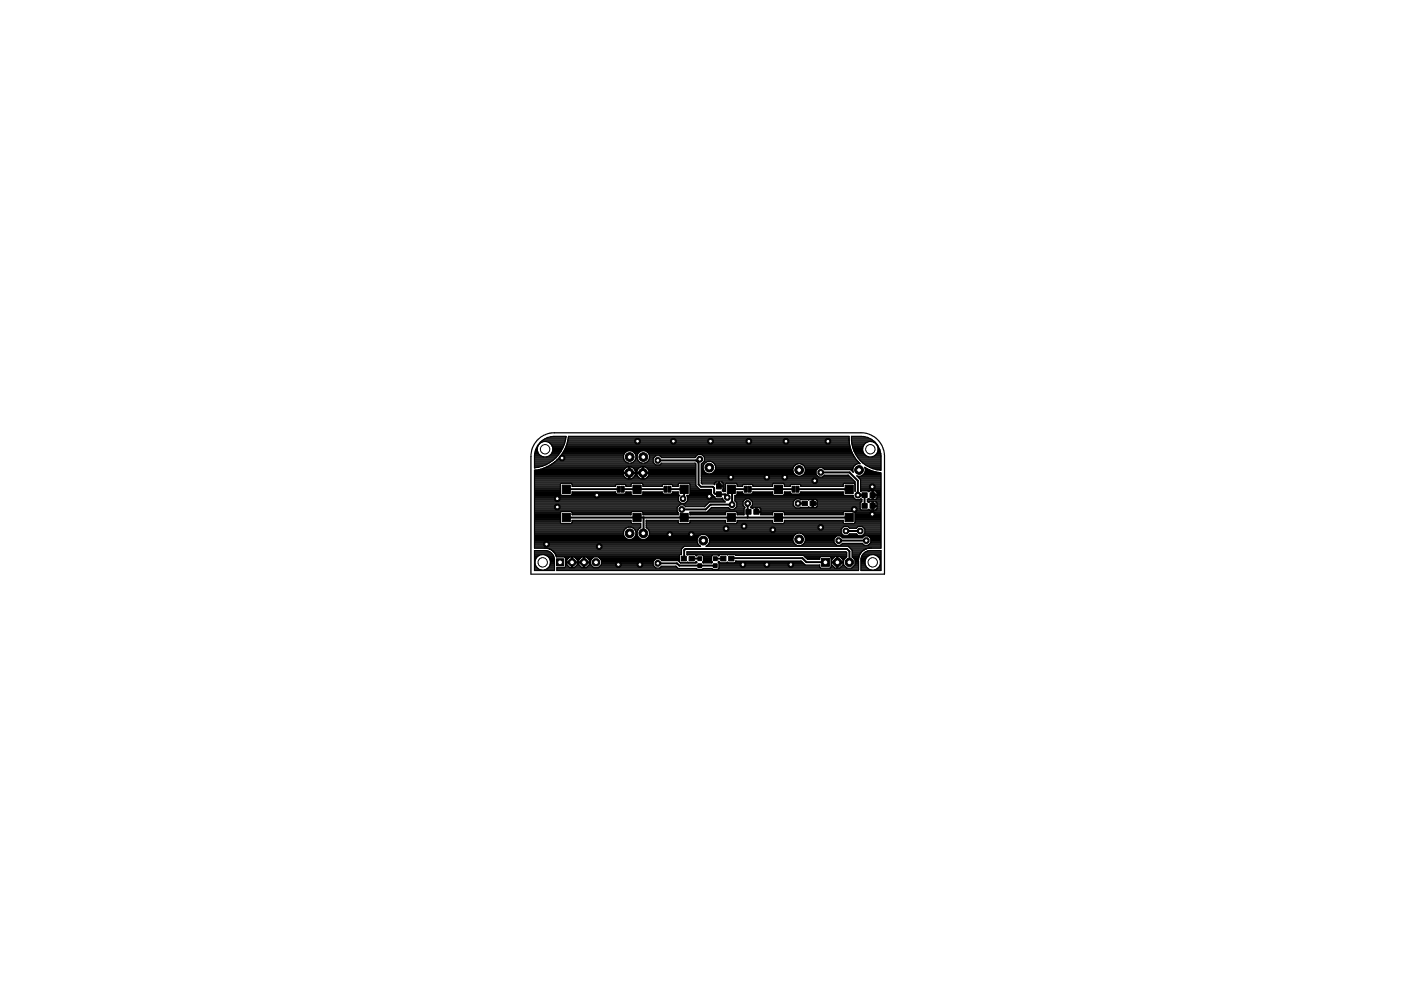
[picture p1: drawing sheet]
<svg xmlns="http://www.w3.org/2000/svg" width="297mm" height="210mm" viewBox="0 0 297 210" stroke-linecap="round" stroke-linejoin="round" font-family="sans-serif">
<g fill="#000" stroke="#000" stroke-width=".21">
<path d="M119.2 108.8h1.7v1.8h-1.7zM119.2 102.8h1.7v1.8h-1.7zM130.9 103.1h.6v1.3h-.6zM131.7 103.1h.6v1.3h-.6zM134.2 108.8h1.7v1.8h-1.7zM134.2 102.8h1.7v1.8h-1.7zM140.8 103.1h.6v1.3h-.6zM141.6 103.1h.6v1.3h-.6zM144.2 108.8h1.7v1.8h-1.7zM144.2 102.8h1.7v1.8h-1.7zM144.4 117.9h1.1v1h-1.1zM146.1 117.9h1.1v1h-1.1z"/>
<path d="M148 118h.8v.9h-.8zM148 119.5h.8v.8h-.8zM151.3 118h.8v.9h-.8zM151.3 119.5h.8v.8h-.8zM151.9 104.3h1v1.1h-1zM151.9 102.6h1v1.1h-1zM152.8 117.9h1.1v1h-1.1zM154.2 108.8h1.7v1.8h-1.7zM154.2 102.8h1.7v1.8h-1.7zM154.5 117.9h1.1v1h-1.1zM157.8 103.1h.6v1.3h-.6zM158.1 108h1.1v1h-1.1z"/>
<path d="M158.6 103.1h.7v1.3h-.7zM159.8 108h1.1v1h-1.1zM164.2 108.8h1.7v1.8h-1.7zM164.2 102.8h1.7v1.8h-1.7zM167.9 103.1h.7v1.3h-.7zM168.8 103.1h.6v1.3h-.6zM170.1 106.2h1.1v1.1h-1.1zM171.8 106.2h1.1v1.1h-1.1zM179.2 108.8h1.7v1.8h-1.7zM179.2 102.8h1.7v1.8h-1.7zM182.8 104.5h1.1v1h-1.1zM182.8 106.7h1.1v1.1h-1.1z"/>
<path d="M184.5 104.5h1.1v1h-1.1zM184.5 106.7h1.1v1.1h-1.1z"/>
</g>
<g fill="none" stroke="#000" stroke-width=".25">
<path d="M113.3 97.5h4M113.3 97.1h4.5M113.3 96.6h1.3M113.3 98.2h3.1M113.3 100h18.8M113.3 99.7h18.9M113.3 99.1h.8M113.3 98.8h1.6M113.3 98.6h2.2M113.3 98.4h2.7M113.3 98h3.4M113.3 97.7h3.8"/>
<path d="M113.3 97.3h4.3M113.3 96.9h1.9M113.3 96.4h1.1M113.4 96.2h.8M113.4 96h.7M113.5 95.7h.5M113.5 95.5h.4M113.6 95.3h.3M113.7 95.1h.2M113.8 94.8h.2M113.9 94.6h.1M114 94.4h.1"/>
<path d="M114.2 99.6l-.9 .1v16.5l2.8 .1M114.2 99.6h.1M114.2 96.2a1.67 1.67 0 0 1 1.4-2.6 1.67 1.67 0 0 1 1.3 2.6M114.2 96.2l.4 .4M114.2 94.2h.1M114.4 94h.1M114.5 99.5l-.3 .1M114.5 99.5h17.8M114.6 93.7a4.2 4.2 0 0 0-1.3 3.1l.1 2.4a7.2 7.2 0 0 0 4.5-2.2M114.6 93.7h.3M114.6 96.6l.6 .3h.7l.6-.3M114.9 93.5h4.9"/>
<path d="M115.1 93.3h4.8M115.2 99.3l-.7 .2M115.2 99.3h17.3M115.4 99.3h-.2M115.4 99.2v.1M115.5 93.1h4.4M115.8 99.1h17M115.8 99l-.4 .2M115.8 99h.1M115.9 92.9h4.1M116 96.9h2M116.2 93.7h3.6"/>
<path d="M116.2 98.9l-.3 .1M116.2 98.8h31.3M116.5 96.6h1.7M116.6 94h3.1M116.6 98.6h30.9M116.6 98.6l-.4 .3M116.6 98.6h.1M116.6 92.6h3.4M116.7 96.4h1.7M116.8 94.2h2.9M116.9 96.2h1.7M116.9 96.2l-.4 .4"/>
<path d="M117 98.4l-.3 .2M117 98.4h.1M117 98.4h21.9M117 94.4h2.6M117 96h1.7M117.1 94.6h2.4M117.1 95.7h1.8M117.2 94.8h2.2M117.2 95.5h1.8M117.2 95.3h1.9M117.2 95.1h2.1M117.3 98.2h15.9"/>
<path d="M117.4 98.1l-.4 .3M117.4 98.1h.1M117.6 98h15.1M117.7 97.9h.1M117.7 97.9l-.3 .2M117.9 97.7h14.6M118.3 97.3h13.9M118.4 97.3l-.3 .2M118.4 97.3h.1M118.4 96.4l-.5 .6M118.5 97.1h13.7M118.7 96.9h13.5"/>
<path d="M118.9 96.6h13.3M118.9 95.7l-.5 .7M119.1 96.4h13.2M119.2 96.2h13.2M119.2 96.2l-.8 1.1M119.4 96h13.2M119.5 95.7h13.3M119.6 95.5h60.9M119.7 95.4l-.5 .8M119.7 95.4h.1M119.7 95.3h60.7M119.8 95l.1 .1"/>
<path d="M119.8 95.1h60.5M119.9 95.1l-.2 .3M119.9 94.8h60.4M120 92.6v-.1a6.6 6.6 0 0 0-5.4 1.2M120 94.6h60.2M120 92.6a7.7 7.7 0 0 1-1.1 3.1M120 94.6l-.2 .4M120 94.6h.1M120.1 94.4v.2M120.1 94.4h60.1M120.2 94.2l-.1 .2M120.2 94.2h59.9"/>
<path d="M120.2 94h59.9M120.3 93.7l-.1 .5M120.3 93.7h59.8M120.3 93.7h.1M120.4 93.5h59.6M120.4 93.3h59.6M120.4 93.1h59.6M120.5 92.9v-.4h59.5v.6M120.5 92.9l-.2 .8M120.5 92.9h59.5M120.5 92.6h59.5M132.1 99.9v.2h2.6v-.2"/>
<path d="M132.2 96.6a1.33 1.33 0 0 0 1 1.6h3.5a1.33 1.33 0 0 0 1-1.6M132.2 96.6a1.35 1.35 0 0 1 1.3-1.1 1.35 1.35 0 0 1 1.3 1.1M132.2 99.8l.4-.5 .7-.3v2.6a1.36 1.36 0 0 1-1.2-1.2M132.2 99.8l-.1 .1M132.3 97.5h-14.2l-.4 .4M133.3 99.5h.2M133.3 100h.2M133.3 99.7h.2M133.3 99.3h.2M133.3 99.1h.2M134 99.1h1.7M134.2 95.7h1.5"/>
<path d="M134.3 98h1.3M134.3 99.3h1.1M134.5 96h.9M134.5 99.5h.7M134.5 97.7h.9M134.6 99.8l-.3-.5-.8-.3v2.6a1.31 1.31 0 0 0 1.2-1.2M134.6 99.8l.1 .1M134.6 99.7h.5M134.6 96.2h.7M134.7 97.5h.5M134.7 100h.3M134.7 96.4h.5"/>
<path d="M134.8 97.3h.3M134.8 97.1h.3M134.8 96.6h.3M134.8 96.6a1.37 1.37 0 0 1-1 1.6M134.8 96.9h.3M135 99.9v.2h2.6v-.2M135.1 96.6a1.33 1.33 0 0 0 1 1.6M135.1 99.8l-.1 .1M135.1 96.6a1.34 1.34 0 0 1 1.3-1.1 1.34 1.34 0 0 1 1.3 1.1M135.2 99.6l.4-.5 .6-.1v2.6a1.31 1.31 0 0 1-1.2-1.2M135.2 99.6l-.1 .2M136.2 99.5h.2"/>
<path d="M136.2 100h.2M136.2 99.7h.2M136.2 99.3h.2M136.2 99.1h.2M136.7 98.2h2M136.9 99.1h10.6M137.1 95.7h43.5M137.2 98h1.3M137.2 99.3h10.3M137.3 96h43.3M137.4 99.5h10.1M137.4 97.7h1.1"/>
<path d="M137.5 99.7h10M137.5 96.2h43.3M137.6 97.5h.9M137.6 99.9a1.27 1.27 0 0 0-1.2-.9v2.6a1.31 1.31 0 0 0 1.2-1.2M137.6 100h9.9M137.6 96.4h10.3M137.6 97.3h.9M137.7 97.1h.9M137.7 96.6h10M137.7 96.9h1.2M139.1 96.6l-.6 .6v.8l.6 .6h.8l.4-.4h7.1l.1 .2v4.5l.9 .9h2.4v.9l.6 .6M139.9 96.6l.4 .4h7.1l.6-.6h.8l.6 .5v.9l-.7 .5v4.1l.2 .2h2.7"/>
<path d="M140.1 98.4h7.4M140.1 96.9h7.4M148.7 99.5h.4M148.7 100h.7M148.7 99.7h.5M148.7 99.3h.4M148.7 99.1h.4M148.7 98.8h.4M148.7 98.6h.5M148.7 98.4h.6M148.8 96.4h32.1M148.9 98.2h.6"/>
<path d="M149 96.6h32M149.1 98.9a1.35 1.35 0 0 0 1.3 1.6 1.35 1.35 0 0 0 1.3-1.6M149.1 98.9a1.35 1.35 0 0 1 1.3-1.1 1.35 1.35 0 0 1 1.3 1.1M149.1 98h.7M149.2 96.9h31.9M149.4 97.5h32.2M149.4 97.1h31.9M149.4 97.7h32.4M149.4 97.3h32M151 98h31M151.3 98.2h30.9M151.4 100h16.7"/>
<path d="M151.5 98.4h17.5M151.6 99.7h16.5M151.6 98.6h17M151.7 99.5h16.4M151.7 98.8h16.7M151.7 99.3h16.4M151.7 99.1h16.5M169.9 98.4h11.8M170.3 98.6h11M170.5 98.8h10.6M170.6 99.1h10.3M170.7 100h2.3"/>
<path d="M170.7 99.3h2.8M170.8 99.5h2.4M170.8 99.7h2.2M173 99.7v.9l.6 .5h.8l.4-.4h5.1l1.4 1.5M174.5 99.3h6.3M174.8 99.5h6M174.8 99.6l-.4-.4h-.8l-.6 .5M180 93.1v.2M180 93.3l.1 .7M180 93.1h.1M180.1 94l.6 2M180.5 99.7h.3"/>
<path d="M180.5 93.3h4.5M180.5 93.1h4.1M180.5 92.9h3.6M180.5 92.6h2.9M180.6 93.5h4.7M180.6 93.7h3.3M180.6 94h2.9M180.6 94.2h2.7M180.7 96l.2 .4M180.7 94.4h2.4M180.7 100h.1M180.7 94.6h2.3"/>
<path d="M180.8 94.8h2.1M180.8 94.8a6.8 6.8 0 0 0 2.2 3.4M180.9 95.1h2M180.9 96.4l.7 1.1 .8 .8a1.32 1.32 0 0 0-1.5 1.8l-.6-.5M181 95.3h1.9M181 95.5h1.9M181.1 95.7h1.9M181.2 96h1.9M181.3 96.2h1.9M181.5 96.4h1.9M181.6 96.6h2M181.8 96.9h2.3"/>
<path d="M181.9 97.1h4.9M182.1 97.3h4.7M182.3 97.5h4.5M182.5 97.7h4.3M182.7 98h4.1M183 98.2h3.8M183 98.2l1.4 .9M183.2 96.2a1.66 1.66 0 0 1 .4-2.3 1.66 1.66 0 0 1 2.3 .4 1.66 1.66 0 0 1-.4 2.3M183.2 96.2l.4 .4M183.3 98.4h3.5M183.4 99.3h.3M183.4 100h1.9"/>
<path d="M183.5 99.5h.6M183.5 99.7h1.1M183.5 99.2l-.2-.1 .2 .8-.3 .5M183.5 99.2h.1M183.6 99.2l1.2 .6M183.6 98.6h3.2M183.6 96.6l.6 .3h.6l.7-.3M183.9 98.8h2.9M184.3 99.1h2.5M184.8 99.8h.1M184.8 99.8l.8 .3M184.9 99.3h1.9"/>
<path d="M184.9 96.9h1.9M185.2 93.7h.3M185.5 96.6h1.3M185.5 93.7a4.2 4.2 0 0 1 1.3 3.1v2.9l-.9-.1-1.5-.5M185.5 93.7a4.2 4.2 0 0 0-3-1.2h-2l.3 2.3M185.6 94h.1M185.6 99.5h1.2M185.7 96.4h1.1M185.8 94.2h.1M185.9 96.2h.8M185.9 94.4h.2M186 96h.7"/>
<path d="M186.1 94.6h.1M186.1 95.7h.5M186.1 94.8h.2M186.2 95.5h.4M186.2 95.3h.3M186.2 95.1h.2M113.3 116.8h2.9M113.3 104.2h5.5M113.3 102.2h34.2M113.3 102.6h5.6M113.3 105.3h30.6M113.3 105.7h30.5"/>
<path d="M113.3 111.1h22.5v.8l-.1 .1M113.3 114.4h34.5M113.3 108.4h30.3M113.3 108.6h5.6M113.3 107.9h30.3M113.3 106h30.5M113.3 106.4h30.8M113.3 104.9h5.6M113.3 100.4h34.2M113.3 113.1h18.9M113.3 106.6h31M113.3 107.7h30.3"/>
<path d="M113.3 106.8h36.7M113.3 119.3h.1M113.3 118.9h.2M113.3 111.7h22.5M113.3 120h.3M113.3 119.7h.2M113.3 119.5h.1M113.3 119.1h.1M113.3 118.6h.2M113.3 118.4h.3M113.3 118.2h.5M113.3 118h.7"/>
<path d="M113.3 117.7h1.1M113.3 117.5h3.8M113.3 117.3h3.6M113.3 117.1h3.3M113.3 116.2h31.4M113.3 116h31.6M113.3 115.7h35.1M113.3 115.5h34.8M113.3 115.3h34.7M113.3 115.1h34.6M113.3 114.9h34.5M113.3 114.6h34.5"/>
<path d="M113.3 114.2h19.5M113.3 114h19.2M113.3 113.7h19.1M113.3 113.5h18.9M113.3 113.3h18.9M113.3 112.8h18.9M113.3 112.6h18.9M113.3 112.4h19.1M113.3 112.2h19.2M113.3 112h19.4M113.3 111.5h22.5M113.3 111.3h22.5"/>
<path d="M113.3 110.8h5.6M113.3 110.6h5.5M113.3 110.4h5.5M113.3 110.2h5.5M113.3 110h5.5M113.3 109.7h5.5M113.3 109.5h5.5M113.3 109.3h5.5M113.3 109.1h5.5M113.3 108.8h5.5M113.3 108.2h30.3M113.3 107.5h30.4"/>
<path d="M113.3 107.3h30.6M113.3 107.1h30.8M113.3 106.2h30.6M113.3 105.5h30.5M113.3 105.1h30.8M113.3 104.6h5.5M113.3 104.4h5.5M113.3 104h5.5M113.3 103.7h5.5M113.3 103.5h5.5M113.3 103.3h5.5M113.3 103.1h5.5"/>
<path d="M113.3 102.8h5.5M113.3 102.4h34.2M113.3 102h34.2M113.3 101.7h34.2M113.3 101.5h19.7M113.3 101.3h19.3M113.3 101.1h19.1M113.3 100.9h18.9M113.3 100.6h18.8M113.3 100.2h20M113.4 119.5a1.66 1.66 0 0 1 1.7-1.9 1.66 1.66 0 0 1 1.6 1.9M113.4 119.5l.3 .7"/>
<path d="M115.7 117.7h1.6M116.1 118h1.3M116.1 116.3h.1M116.1 116.3l.4 .1M116.2 116.8l-2.9-.1v4.3h4.3l-.1-2.6M116.2 116.8l1 .8 .3 .8M116.3 118.2h1.2M116.5 118.4h1M116.5 116.4h.1M116.5 120h1.1M116.6 116.4l.6 .4M116.6 118.6h1"/>
<path d="M116.6 119.7h1M116.7 118.9h.9M116.7 119.3h.9M116.7 119.5h.9M116.7 119.1h.9M116.7 119.5l-.2 .7M116.9 116.6h27.6M117.2 116.8h.1M117.2 116.8h27.3M117.2 116.8l.3 .3M117.5 117.1h27M117.5 117.1l.2 .3"/>
<path d="M117.5 117.1h.1M117.6 117.3h26.9M117.7 117.4l.2 .3M117.7 117.4h.1M117.8 117.5h26.7M117.9 117.7v.3M117.9 117.7h26.2M117.9 118l.1 .1h1.7l.2 .2v1.8l-.2 .3M117.9 118h26.1M118.8 102.7l.2-.2h2.1l.2 .2v.4h9.2l.2-.4h1.8l.2 .4h1.1v-.4l.2-.2h2.1l.2 .2v.4h4.1l.2-.4h1.8l.2 .4h1.2v-.4l.2-.2h2.1l.2 .2v2.1l-.2 .2h-.5l.2 .3v.9l-.6 .5h-.8l-.6-.5v-.9l.3-.3-.3-.2v-.5h-1.2l-.2 .4h-1.8l-.2-.4h-4.1v.5l-.2 .2h-2.1l-.2-.2v-.5h-1.1l-.2 .4h-1.8l-.2-.4h-9.2v.5l-.2 .2h-2.1l-.2-.2zM119.7 118.2h1M119.9 119.3h1.3"/>
<path d="M119.9 118.9h.3M119.9 120h.5M119.9 119.7h.3M119.9 119.5h.3M119.9 119.1h.3M119.9 118.6h.4M119.9 118.4h.6M121.1 111l.2-.2v-.5h12.5v.5l.2 .2M121.2 118.9h.2M121.2 120h.2M121.2 119.7h.2M121.2 119.5h.2"/>
<path d="M121.2 119.1h.2M121.2 118.6h.2M121.2 118.4h.2M121.2 118.2h.2M121.3 102.6h12.6M121.3 108.6h12.6M121.3 104.9h12.6M121.3 110.8h12.6M121.3 110.6h12.5M121.3 110.4h12.5M121.3 109.1h12.5M121.3 108.8h12.5"/>
<path d="M121.3 104.6h9.3M121.3 104.4h9.2M121.3 103.1h9.2M121.3 102.8h9.3M121.4 119.3h2.3M121.8 118.2h1.5M122.1 118.4h1M122.2 120h.8M122.3 118.6h.5M122.4 119.7h.3M122.4 118.9h.3M122.4 119.5h.3"/>
<path d="M122.4 119.1h.3M123.7 118.9h.3M123.7 120h.3M123.7 119.7h.3M123.7 119.5h.3M123.7 119.1h.3M123.7 118.6h.3M123.7 118.4h.3M123.7 118.2h.3M124 119.3h1.2M124.4 118.2h1.4M124.6 118.4h1"/>
<path d="M124.7 120h.8M124.8 118.6h.6M124.9 119.7h.4M125 118.9h.2M125 119.5h.2M125 119.1h.2M126.9 118.2h17.1M127.1 118.4h16.9M127.3 120h11.3M127.4 118.6h11.5M127.5 119.7h11M127.5 119.3h11"/>
<path d="M127.5 118.9h11.2M127.5 119.5h11M127.5 119.1h11M132.6 104.6h1.2M132.7 102.8h1.1M132.7 104.4h1.1M132.7 103.1h1.1M132.8 114.2l.4 .2M133.2 111.7a1.34 1.34 0 0 0-1 1.1 1.34 1.34 0 0 0 .6 1.4M133.3 101.5h.2M133.3 101.3h.2M133.3 101.1h.2"/>
<path d="M133.3 100.9h.2M133.3 100.6h.2M133.5 100.2h2.7M133.8 111.7l.4 .3M133.8 101.5h2.1M134.2 114.2l-.4 .2M134.2 112a1.31 1.31 0 0 1 0 2.2M134.2 101.3h1.3M134.3 114.2h1.3M134.3 112h1.3M134.5 101.1h.8M134.5 114h.9"/>
<path d="M134.5 112.2h.9M134.6 100.9h.5M134.7 113.7h.6M134.7 112.4h.5M134.7 100.6h.3M134.7 113.5h.4M134.7 112.6h.4M134.8 113.1h.3M134.8 113.3h.3M134.8 112.8h.3M135.7 112a1.33 1.33 0 0 0 0 2.2M135.7 114.2l.4 .2"/>
<path d="M136.2 101.5h.2M136.2 101.3h.2M136.2 101.1h.2M136.2 100.9h.2M136.2 100.6h.2M136.2 102.6h7.6M136.2 108.6h7.6M136.2 104.9h7.6M136.3 109.1h7.5M136.3 108.8h7.5M136.3 104.6h4.2M136.3 104.4h4.1"/>
<path d="M136.3 103.1h4.1M136.3 102.8h4.2M136.4 100.2h11.1M136.7 101.5h10.8M137 111.1h49.8M137 111.7h41.8M137 111.5h49.8M137 111.3h49.8M137 110.8h6.8M137 110.6h6.8M137 110.4h6.8M137.1 114.2l-.4 .2"/>
<path d="M137.1 114.2h10.8M137.1 101.3h10.4M137.2 112h41.4M137.4 101.1h10.1M137.4 114h10.6M137.4 112.2h41M137.5 100.9h10M137.5 113.7h10.6M137.5 112.4h40.9M137.6 100.6h9.9M137.6 113.5h10.8M137.6 112.6h40.8"/>
<path d="M137.7 113.1h40.7M137.7 113.3h31M137.7 112.8h40.7M140 118.6h4M140.3 118.9h3.7M140.3 118.9l-.4-.4h-.8l-.6 .5M142.5 104.6h1.3M142.6 102.8h1.2M142.6 104.4h1.2M142.6 103.1h1.2M143.8 108.7h.1M143.8 108.7v.5h-7.5v-.5l-.2-.2h-2.1l-.2 .2v.5h-12.5v-.5l-.2-.2h-2.1l-.2 .2v2.1l.2 .2"/>
<path d="M143.8 118.9l.5 .5h3.3l.2-.2-.2-.2-.2 .3M144 119.1h.1M144 111l-.2-.2v-.5h-6.8v1.6a1.32 1.32 0 0 1 .1 2.3M144.2 119.3h3.5M144.5 116.4h-28M144.5 116.4v1.2l-.5 .2v1.3l.3 .2M145 107.1h4.8M145.2 107.3h4.3M145.3 106.6h4.9M145.5 106.4h8.2M145.6 117.5h33.9M145.6 117.3h33.9"/>
<path d="M145.6 117.1h33.8M145.6 105.1h5.6M145.7 119.3l.1-.1 .2 .1M145.8 105.3h5.8v.2M145.8 106.2h7.7M145.8 105.7h7.4M145.8 106h7.5M145.8 105.5h5.8M146.1 111l.2-.2v-.5h7.5v.5l.2 .2M146.3 102.6h1.2M146.3 104.9h4.7M146.3 110.8h7.5"/>
<path d="M146.3 104.2h4.5M146.3 110.6h7.5M146.3 110.4h7.5M146.3 109.1h7.5M146.3 108.8h7.5M146.3 104.6h4.5M146.3 104.4h4.5M146.3 104h4.5M146.3 103.7h2M146.3 103.5h1.8M146.3 103.3h1.6M146.3 103.1h1.4"/>
<path d="M146.3 102.8h1.2M147.6 117.7h.1M147.6 117.9l-.2-.3h-1.4l-.2 .1-.2-.1v-.6h33.7l.2 .2v.9l-.6 .6v1M147.6 117.9h.1M147.6 119.1h.1M147.6 117.9l.2-.2h1.1l.2 .2v1.1l-.2 .2 .2 .2h1.8l.2-.2-.2-.2v-1.1l.2-.2h1.1l.2 .2M147.8 114.4a1.35 1.35 0 0 1 1.3-1.1 1.35 1.35 0 0 1 1.4 1.1M147.8 114.4l.2 1 .4 .3M148.4 115.7l.1 .1h-3.4l-.6 .6M148.7 102.2h32.6M148.7 100.4h1.3M148.7 102.4h2.9"/>
<path d="M148.7 102h32.4M148.7 101.7h32.2M148.7 101.5h31.9M148.7 101.3h31.7M148.7 101.1h24.8M148.7 100.9h20.2M148.7 100.6h19.9M148.7 100.2h.9M149 117.7h2M149.1 119.3h1.9M149.1 119.1h1.8M149.1 118.9h1.8"/>
<path d="M149.1 118.6h1.8M149.1 118.4h1.8M149.1 118.2h1.8M149.1 118h1.8M149.9 115.7l-.2 .1h30.1l.9 .9v1.4l.6 .6v1M149.9 115.7h36.9M149.9 113.5h18.5M150.1 108.4h7.7M150.1 115.5h18.6M150.1 113.7h18.2M150.3 115.3h18.2M150.3 114h17.9"/>
<path d="M150.3 108.2h7.5M150.4 115.1h17.9M150.4 114.2h17.7M150.5 114.4h17.6M150.5 114.4v.5l-.6 .8M150.5 114.9h17.7M150.5 114.6h17.6M150.5 107.9h7.3M150.7 107.7h3.9M150.8 100.4h17.5M151.2 100.2h17M151.6 105.5l.2 .2"/>
<path d="M151.6 102.4v.4l-.2-.2M151.9 102.2l-.3 .2M152.3 102.2v.8h1v-.6M152.3 102.6h.2M152.3 117.7h.2M152.3 102.8h.2M152.3 102.4h.2M152.4 119.3h17.8M152.4 119.1h.1M152.4 119l-.1 .2 .1 .2v1.1l-.2 .2h-1.1l-.2-.2h-1.8l-.2 .2h-1.1l-.2-.2h-3.8l-.5-.5h-3l-.4 .4h-.8l-.6-.6v-.8M152.4 117.9l.3-.3h1.4l.1 .1 .1-.1h1.5l.2 .2h14.3l.9 .8h2.6v-.4l.2-.2h2l.2 .2v2l-.2 .3h-2l-.2-.3v-.4h-3.1l-.8-.9h-13.9l-.2 .4M152.4 119l.3 .3"/>
<path d="M152.4 119h.1M152.4 117.9h.1M152.4 120h21.4M152.4 119.7h18.3M152.4 119.5h18.1M152.5 102.2v1h.8v.5M152.5 103.1h1.3M153 102.2l.3 .2M153.1 105.7l.1-.1v.3l.6 .5h-3.4l-1 1h-4l-.4-.4h-.9l-.5 .6v.8l.2 .3M153.2 104h.6M153.3 102.4h28M153.3 103.7h.5"/>
<path d="M153.3 103.7l-.1 .3M153.3 102.6h.5M153.3 103.5h.5M153.3 103.3h.5M153.3 102.8h.5M154.1 119.3l.1-.1 .1 .1M154.8 108l-.4-.4h-3.5l-1 1M155.8 105.3h25.1M155.8 105.7h25.5M155.8 106.2l.4 .4v.8l-.6 .6M155.8 106h2.1M155.8 106.2h1.9"/>
<path d="M155.8 105.5h25.2M155.8 105.1h25.1M155.9 107.7h2M155.9 117.7h23.6M156 119.1h14M156 106.4h1.5M156.1 111l.2-.2v-.5h7.5v.5l.2 .2M156.1 107.5h1.8M156.2 106.6h1.3M156.2 106.8h1.3M156.2 107.3h1.5M156.2 107.1h1.3"/>
<path d="M156.3 102.6h7.6M156.3 108.6h1.5M156.3 104.9h7.5M156.3 110.8h7.5M156.3 110.6h7.5M156.3 110.4h7.5M156.3 109.1h1.5M156.3 108.8h1.5M156.3 104.6h1.2M156.3 104.4h1.1M156.3 103.1h1.1M156.3 102.8h1.2"/>
<path d="M158.1 105.8l-.6 .5v.9l.4 .4-.1 .3v1.3h-1.5v-.5l-.2-.2h-2.1l-.2 .2v.5h-7.5l-.1-.6h7.6M158.9 105.8l.6 .5v.9l-.4 .5 .4 .1 .8-.1v.7h26.5M159.1 106h9.5M159.2 107.5h9.4M159.3 106.2h9.1M159.4 107.3h8.9M159.5 107.7h.1M159.5 104.6h4.3M159.5 106.4h8.7M159.5 106.6h8.7M159.5 106.8h8.7M159.5 107.1h8.7"/>
<path d="M159.6 102.8h4.2M159.6 104.4h4.2M159.6 103.1h4.2M160.3 107.9h.2M160.3 107.7h.2M160.3 108.2h.2M160.5 108.6h3.3M161.2 107.7h21.2M161.3 109.1l2.5 .1v-.5l.2-.2h2.1l.2 .2v.5h12.5v-.5l.2-.2h2.1l.2 .2v2.1l-.2 .2M161.3 108l-.2-.3h-.6v.9h.8v.5M161.3 108v.4M161.3 107.9h21.1"/>
<path d="M161.3 109.1h2.5M161.3 108.8h2.5M161.3 108.2h25.5M166.1 111l.2-.2v-.5h12.5v.5l.2 .2M166.2 102.6h12.6M166.2 108.6h12.6M166.2 104.9h12.6M166.2 110.8h12.6M166.3 110.6h12.5M166.3 110.4h12.5M166.3 109.1h12.5M166.3 108.8h12.5"/>
<path d="M166.3 104.6h1.4M166.3 104.4h1.3M166.3 103.1h1.3M166.3 102.8h1.3M168.8 105.8l-.6 .5v.9l.6 .5M169.2 113.1a1.33 1.33 0 0 0-1.1 1 1.33 1.33 0 0 0 .6 1.4M169.6 105.8l.2 .2M169.7 104.6h9.1M169.7 113.1a1.34 1.34 0 0 1 1 1.8 1.34 1.34 0 0 1-2 .6M169.7 102.8h9.1M169.8 106h.1M169.8 104.4h9"/>
<path d="M169.8 103.1h9M170 100.9h3.3M170.1 115.5h7.2M170.2 113.3h8.4M170.3 100.6h2.8M170.4 115.3h6.7M170.5 113.5h8.4M170.5 100.4h2.5M170.5 118h9M170.6 115.1h6.3M170.6 113.7h6.7M170.6 100.2h2.4"/>
<path d="M170.7 114.9h6.1M170.7 114h6.4M170.8 114.4h6M170.8 114.6h6M170.8 114.2h6.1M170.8 118.2h3M171 118.4h2.8M171.4 106h.1M171.4 107.5h.1M171.5 107.5l-.2 .1-1.5-.1-.2 .2M171.5 105.9l-1.7 .1M171.5 105.9h.7v.7h10.2"/>
<path d="M172.2 106h.2M172.2 106.4h.2M172.2 107.5h.2M172.2 107.3h.2M172.2 107.1h.2M172.2 106.2h.2M173.1 105.9h-.7v1.7l.8-.1M173.1 105.9l.1 .3M173.1 106h9.6M173.1 107.5h9.3M173.2 107.3v.2M173.2 106.2v.4"/>
<path d="M173.2 106.9v.4M173.2 107.3h9.2M173.2 107.1h9.2M173.2 106.2h9.5M174.5 101.1h5.7M174.7 100.9h5.3M176.1 118.2h.8M176.2 119.3h1.2M176.2 118.9h.1M176.2 120h.3M176.2 119.7h.1M176.2 119.5h.1"/>
<path d="M176.2 119.1h.1M176.2 118.6h.2M176.2 118.4h.4M176.3 119.7l.7 .8h.4v-2.5h-.4l-.7 .7v.4h2.5v-.4l-.8-.7h-.3v2.5h.3l.8-.8M176.3 119.7v-.3h2.5v.3M177.4 113.6h.8l.4 .4h4.2l.4-.4h.9l.5 .6v.8l-.5 .6h-.9l-.4-.4h-4.2l-.4 .4h-.8l-.6-.6v-.8zM177.4 118.9h.3M177.4 120h.3M177.4 119.7h.3M177.4 119.5h.3M177.4 119.1h.3M177.4 118.6h.3"/>
<path d="M177.4 118.4h.3M177.4 118.2h.3M177.7 119.3h1.2M178.2 118.2h1.2M178.3 115.5h4.9M178.3 113.7h4.9M178.4 112.2l.5-.6h.8l.4 .4h1.5l.4-.4h.8l.6 .6M178.4 112.2v.8l.5 .6h.8l.4-.4h1.5l.4 .4h.8l.6-.6v-.8M178.4 118.4h.8M178.5 120h.6M178.5 115.3h4.4M178.5 114h4.4"/>
<path d="M178.6 118.6h.4M178.8 118.9h.1M178.8 119.7h.1M178.8 119.5h.1M178.8 119.1h.1M178.9 119.7l.7 .8h1l.7-.8M179.8 113.5h2.1M179.9 111.7h1.9M180 116h6.8M180 113.3h1.7M180.1 112h1.5M180.2 116.2h6.6"/>
<path d="M180.4 116.4h3.2M180.7 118h1.4M180.7 117.7h1.5M180.7 117.5h1.6M180.7 117.3h1.8M180.7 117.1h1.9M180.7 118.2h1.4M181 118.4h1M181.1 120h.9M181.2 118.6h.8M181.2 102.6h.1M181.2 108.6h5.6"/>
<path d="M181.2 110.8h5.6M181.3 102.2v2M181.3 102.7l-.2-.2h-2.1l-.2 .2v.4h-9l-.2-.4h-1.8l-.2 .4h-1.3v-.4l-.2-.2h-2.1l-.2 .2v.4h-4.2l-.2-.4h-1.8l-.2 .4h-1.1v-.4l-.2-.2h-2.1l-.2 .2v1.5h-.5l-.1-.2M181.3 119.3h.7M181.3 118.9h.7M181.3 119.7h.7M181.3 119.5h.7M181.3 119.1h.7M181.3 110.6h5.5M181.3 110.4h5.5M181.3 110.2h5.5M181.3 110h5.5"/>
<path d="M181.3 109.7h5.5M181.3 109.5h5.5M181.3 109.3h5.5M181.3 109.1h5.5M181.3 108.8h5.5M181.3 104h.1M181.3 103.7h.1M181.3 103.5h.1M181.3 103.3h.1M181.3 103.1h.1M181.3 102.8h.1M181.5 106l-.6-.6v-.4h-1.9l-.2-.2v-.5h-9l-.2 .4h-1.8l-.2-.4h-1.3v.5l-.2 .2h-2.1l-.2-.2v-.5h-4.2l-.2 .4h-1.8l-.2-.4h-1.1v.5l-.2 .2h-.3v1.2"/>
<path d="M181.8 101.1h5M182 118.9h.1M182 118.5h.1M182 118.5v.4M182 118.9v2.1h-63.9v-.6h20.9M182.1 118.2l-.1 .3M182.1 101.3h4.7M182.1 118.2h.1M182.1 118v.2M182.3 106l.2-.3 .2 .2v.5h-9.5M182.3 101.5h4.5M182.4 106.8l-10.2 .1v.7l-.7-.1"/>
<path d="M182.4 117.4h.1M182.4 117.4l-.3 .6M182.5 102.2h4.3M182.5 102.6h4.3M182.5 104h4.3M182.5 103.7h4.3M182.5 103.5h4.3M182.5 103.3h4.3M182.5 103.1h4.3M182.5 102.8h4.3M182.5 102.4h4.3M182.5 102h4.3"/>
<path d="M182.5 101.7h4.3M182.5 104.2h.1M182.5 104.2l1.5-.1 .2 .1 .7-.1v.8h1.9M182.5 119.3h.9M182.5 118.9h.9M182.5 120h1.1M182.5 119.7h1M182.5 119.5h.9M182.5 119.1h.9M182.5 118.6h1M182.6 118.4h1M182.6 106.4l-.2 .2v1.3l.2 .2h1.4l.2-.1 .7 .1v-.7h1v.6"/>
<path d="M182.6 117.1h.1M182.6 117.1l-.2 .3M182.6 118.2h1.2M182.7 100.9h4.1M182.7 118h1.3M182.8 117.7h1.6M182.9 113.5h3.9M182.9 116.8l-.3 .3M182.9 116.8h-2.2M182.9 116.8h.1M182.9 111.7h3.9M183 117.5h3.8"/>
<path d="M183 100.6h3.8M183.1 113.3h3.7M183.1 117.3l1.1-.5 2.6-.1v4.3h-4.3l.1-2.6zM183.1 112h3.7M183.2 117.3h3.6M183.2 116.6l-.3 .2M183.2 100.4a1.28 1.28 0 0 1-1.5 .5l.8 .8v2.5M183.2 100.4h3.6M183.3 113.1h3.5M183.3 100.2h3.1M183.4 112.8h3.4M183.4 112.6h3.4"/>
<path d="M183.4 112.4h3.4M183.4 112.2h3.4M183.4 119.5a1.66 1.66 0 0 1 1.6-1.9 1.66 1.66 0 0 1 1.7 1.9M183.4 119.5l.2 .7M183.4 117.1h3.4M183.5 116.4l-.3 .2h-2.6M183.9 116.8h2.9M183.9 106h2.9M183.9 106.2h2.9M183.9 116.3h.1M183.9 116.3l-.3 .1M184 106.4l.2 .1 .1-.1"/>
<path d="M184.1 104.2h.1M184.1 105.7h.1M184.1 115.5h2.7M184.1 113.7h2.7M184.4 115.3h2.4M184.4 114h2.4M184.6 115.1h2.2M184.6 114.2h2.2M184.6 114.4h2.2M184.6 114.9h2.2M184.6 114.6h2.2M184.9 104.2h.2"/>
<path d="M184.9 105.3h.2M184.9 105.7h.2M184.9 107.9h.2M184.9 106.4v.7h1v-.4l-.2-.3h-1.4M184.9 106.6h.2M184.9 107.7h.2M184.9 106.8h.2M184.9 107.5h.2M184.9 107.1h.2M184.9 105.5h.2M184.9 104.6h.2M184.9 104.4h.2"/>
<path d="M185.1 106.4v1.7l.8-.1M185.1 107.3h1.7M185.1 105.1h1.7M185.6 100.1h.1M185.6 100.1l1.2 .1v16l-2.9 .1M185.7 117.7h1.1M185.7 106.4h1.1M185.8 104.2h1M185.8 104.2l-.7-.1v1.8l.6-.1 .2-.3M185.8 104.2l.1 .2M185.8 105.7h1M185.9 107.9h.9"/>
<path d="M185.9 106.6h.9M185.9 104.4h.9M185.9 105.3h.9M185.9 105.5v-.4h-1v.8l-.7-.2-.3 .2v.5h.4M185.9 104.4v.5M185.9 107.7h.9M185.9 106.8h.9M185.9 107.5h.9M185.9 107.1h.9M185.9 105.5h.9M185.9 104.6h.9M186.1 118h.7"/>
<path d="M186.3 118.2h.5M186.5 118.4h.3M186.5 120h.3M186.5 118.6h.3M186.6 119.7h.2M186.6 118.9h.2M186.7 119.3h.1M186.7 119.5h.1M186.7 119.1h.1M186.7 119.5l-.3 .7M113.3 120.4h.6M113.3 120.8h1.4"/>
<path d="M113.3 120.6h.9M113.3 120.2h.4M113.7 120.2a1.68 1.68 0 0 0 2.8 0M115.4 120.8h2.2M116 120.6h1.6M116.2 120.4h1.4M116.4 120.2h1.2M118.1 120.8h63.9M118.1 120.6h29.6M119.8 120.2h.8M120.8 120.4l-.6-.7v-.3h2.2v.3l-.6 .7M121.2 120.4v-2.3h-.4l-.6 .7v.3h2.2v-.3l-.6-.7h-.4v2.3"/>
<path d="M121.2 120.2h.2M121.9 120.2h1.3M123.4 120.4l-.7-.7v-.3h2.3v.3l-.7 .7M123.7 120.4v-2.3h-.3l-.7 .7v.3h2.3v-.3l-.7-.7h-.3v2.3M123.7 120.2h.3M124.5 120.2h1.2M125.9 120.4l-.7-.7v-.9l.7-.7h.9l.7 .7v.9l-.7 .7M127 120.2h11.8M139.9 120.4h3.8M140.1 120.2h3.3M149 120.6h2M152.3 120.6h29.7"/>
<path d="M152.4 120.4h21.5M152.4 120.2h21.4M176 120.4h1M176.2 120.2h.6M177.4 120.4h.3M177.4 120.2h.3M178.1 120.4h1.4M178.3 120.2h1M180.6 120.4h1.4M180.8 120.2h1.2M182.5 120.4h1.4M182.5 120.6h1.6"/>
<path d="M182.5 120.2h1.2M183.6 120.2l.5 .4 .6 .3M185.4 120.8h1.4M185.9 120.6h.9M186.2 120.4h.6M186.4 120.2h.4M186.4 120.2l-.5 .4-.5 .3-2.9-.1"/>
<circle cx="169.4" cy="99.6" r="1.35"/>
</g>
<g fill="none" stroke="#000" stroke-width=".42">
<path d="M139.5 97.6h8.1l.5 .5v4.6l.5 .5h2.6l.2 .3v1l.3 .2 2.1 .1v.3l.4 .4M148.4 97.4h-.3l-.4 .3M120.1 109.7h59.9M120.1 103.7h11.1M120.1 103.7h.1M132 103.7h9.1M135 103.2l.1 .5M135.1 103.7h.1M135.1 103.2v.5M136.4 109.7v3.4M139.5 119.4h4l.5 .5h7.7M145 118.4l.1-1.8 .2-.2h34.3l.5 .5v2.3"/>
<path d="M145 103.2l.1 .5h-3.2M145.1 103.2v2.3l-.3 .2M146.7 118.4h1.7M153.4 118.4h-1.7M155 103.7h3.1M155 103.7l.1-.5 .1 .1h-.2l.2 .2v3.5h-4.6l-1 1h-5.1M155 103.7h.1M155 118.4l15.1-.1 .9 .9h4M158.5 106.7v3M158.5 108.4l.2 .1M158.9 103.7h9.4M165 103.2v.5"/>
<path d="M165 103.7h.1M169.1 103.7h10.9M169.2 106.7h1.4M174 100.2h6.1l1.8 1.7v2.8l.5 .3M177.8 114.6h5.9M179.3 112.6h3.1M180 103.2v.5M180 103.7h.1M180.1 119.2h.1M181.9 105h1.4v2.3"/>
</g>
<circle cx="150.4" cy="99.1" r=".93" fill="#000" stroke="#000" stroke-width=".21"/>
<circle cx="150.4" cy="99.1" r=".51" fill="#fff" stroke="#000" stroke-width=".21"/>
<circle cx="149.1" cy="114.6" r=".93" fill="#000" stroke="#000" stroke-width=".21"/>
<circle cx="149.1" cy="114.6" r=".51" fill="#fff" stroke="#000" stroke-width=".21"/>
<circle cx="169.4" cy="99.7" r=".93" fill="#000" stroke="#000" stroke-width=".21"/>
<circle cx="169.4" cy="99.7" r=".51" fill="#fff" stroke="#000" stroke-width=".21"/>
<circle cx="169.4" cy="114.4" r=".93" fill="#000" stroke="#000" stroke-width=".21"/>
<circle cx="169.4" cy="114.4" r=".51" fill="#fff" stroke="#000" stroke-width=".21"/>
<path d="M174.2 118.4h1.7v1.7h-1.7z" fill="#000" stroke="#000" stroke-width=".21"/>
<circle cx="175" cy="119.2" r=".51" fill="#fff" stroke="#000" stroke-width=".21"/>
<circle cx="177.5" cy="119.2" r=".92" fill="#000" stroke="#000" stroke-width=".21"/>
<circle cx="177.5" cy="119.2" r=".51" fill="#fff" stroke="#000" stroke-width=".21"/>
<circle cx="180.1" cy="119.2" r=".92" fill="#000" stroke="#000" stroke-width=".21"/>
<circle cx="180.1" cy="119.2" r=".51" fill="#fff" stroke="#000" stroke-width=".21"/>
<path d="M118 118.5h1.5v1.5h-1.5z" fill="#000" stroke="#000" stroke-width=".21"/>
<circle cx="118.7" cy="119.2" r=".51" fill="#fff" stroke="#000" stroke-width=".21"/>
<circle cx="121.3" cy="119.2" r=".83" fill="#000" stroke="#000" stroke-width=".21"/>
<circle cx="121.3" cy="119.2" r=".51" fill="#fff" stroke="#000" stroke-width=".21"/>
<circle cx="123.8" cy="119.2" r=".83" fill="#000" stroke="#000" stroke-width=".21"/>
<circle cx="123.8" cy="119.2" r=".51" fill="#fff" stroke="#000" stroke-width=".21"/>
<circle cx="126.4" cy="119.2" r=".83" fill="#000" stroke="#000" stroke-width=".21"/>
<circle cx="126.4" cy="119.2" r=".51" fill="#fff" stroke="#000" stroke-width=".21"/>
<circle cx="182.1" cy="99.7" r=".93" fill="#000" stroke="#000" stroke-width=".21"/>
<circle cx="182.1" cy="99.7" r=".51" fill="#fff" stroke="#000" stroke-width=".21"/>
<circle cx="136.4" cy="96.9" r=".93" fill="#000" stroke="#000" stroke-width=".21"/>
<circle cx="136.4" cy="96.9" r=".51" fill="#fff" stroke="#000" stroke-width=".21"/>
<circle cx="133.5" cy="96.9" r=".93" fill="#000" stroke="#000" stroke-width=".21"/>
<circle cx="133.5" cy="96.9" r=".51" fill="#fff" stroke="#000" stroke-width=".21"/>
<circle cx="136.4" cy="113.1" r=".93" fill="#000" stroke="#000" stroke-width=".21"/>
<circle cx="136.4" cy="113.1" r=".51" fill="#fff" stroke="#000" stroke-width=".21"/>
<circle cx="133.5" cy="113.1" r=".93" fill="#000" stroke="#000" stroke-width=".21"/>
<circle cx="133.5" cy="113.1" r=".51" fill="#fff" stroke="#000" stroke-width=".21"/>
<circle cx="133.4" cy="100.3" r=".93" fill="#000" stroke="#000" stroke-width=".21"/>
<circle cx="133.4" cy="100.3" r=".51" fill="#fff" stroke="#000" stroke-width=".21"/>
<circle cx="136.3" cy="100.3" r=".93" fill="#000" stroke="#000" stroke-width=".21"/>
<circle cx="136.3" cy="100.3" r=".51" fill="#fff" stroke="#000" stroke-width=".21"/>
<circle cx="146.6" cy="113.3" r=".64" fill="#000" stroke="#000" stroke-width=".21"/>
<circle cx="146.6" cy="113.3" r=".4" fill="#fff" stroke="#000" stroke-width=".21"/>
<circle cx="142" cy="113.3" r=".64" fill="#000" stroke="#000" stroke-width=".21"/>
<circle cx="142" cy="113.3" r=".4" fill="#fff" stroke="#000" stroke-width=".21"/>
<circle cx="131.1" cy="119.7" r=".64" fill="#000" stroke="#000" stroke-width=".21"/>
<circle cx="131.1" cy="119.7" r=".4" fill="#fff" stroke="#000" stroke-width=".21"/>
<circle cx="135.7" cy="119.7" r=".64" fill="#000" stroke="#000" stroke-width=".21"/>
<circle cx="135.7" cy="119.7" r=".4" fill="#fff" stroke="#000" stroke-width=".21"/>
<circle cx="157.5" cy="119.7" r=".64" fill="#000" stroke="#000" stroke-width=".21"/>
<circle cx="157.5" cy="119.7" r=".4" fill="#fff" stroke="#000" stroke-width=".21"/>
<circle cx="162.6" cy="119.7" r=".64" fill="#000" stroke="#000" stroke-width=".21"/>
<circle cx="162.6" cy="119.7" r=".4" fill="#fff" stroke="#000" stroke-width=".21"/>
<circle cx="167.7" cy="119.7" r=".64" fill="#000" stroke="#000" stroke-width=".21"/>
<circle cx="167.7" cy="119.7" r=".4" fill="#fff" stroke="#000" stroke-width=".21"/>
<circle cx="163.9" cy="112.3" r=".64" fill="#000" stroke="#000" stroke-width=".21"/>
<circle cx="163.9" cy="112.3" r=".4" fill="#fff" stroke="#000" stroke-width=".21"/>
<circle cx="162.6" cy="101.2" r=".64" fill="#000" stroke="#000" stroke-width=".21"/>
<circle cx="162.6" cy="101.2" r=".4" fill="#fff" stroke="#000" stroke-width=".21"/>
<circle cx="157.8" cy="111.6" r=".64" fill="#000" stroke="#000" stroke-width=".21"/>
<circle cx="157.8" cy="111.6" r=".4" fill="#fff" stroke="#000" stroke-width=".21"/>
<circle cx="155" cy="101.2" r=".64" fill="#000" stroke="#000" stroke-width=".21"/>
<circle cx="155" cy="101.2" r=".4" fill="#fff" stroke="#000" stroke-width=".21"/>
<circle cx="135.2" cy="93.6" r=".64" fill="#000" stroke="#000" stroke-width=".21"/>
<circle cx="135.2" cy="93.6" r=".4" fill="#fff" stroke="#000" stroke-width=".21"/>
<circle cx="142.8" cy="93.6" r=".64" fill="#000" stroke="#000" stroke-width=".21"/>
<circle cx="142.8" cy="93.6" r=".4" fill="#fff" stroke="#000" stroke-width=".21"/>
<circle cx="150.6" cy="93.6" r=".64" fill="#000" stroke="#000" stroke-width=".21"/>
<circle cx="150.6" cy="93.6" r=".4" fill="#fff" stroke="#000" stroke-width=".21"/>
<circle cx="158.8" cy="93.6" r=".64" fill="#000" stroke="#000" stroke-width=".21"/>
<circle cx="158.8" cy="93.6" r=".4" fill="#fff" stroke="#000" stroke-width=".21"/>
<circle cx="166.6" cy="93.6" r=".64" fill="#000" stroke="#000" stroke-width=".21"/>
<circle cx="166.6" cy="93.6" r=".4" fill="#fff" stroke="#000" stroke-width=".21"/>
<circle cx="175.5" cy="93.6" r=".64" fill="#000" stroke="#000" stroke-width=".21"/>
<circle cx="175.5" cy="93.6" r=".4" fill="#fff" stroke="#000" stroke-width=".21"/>
<circle cx="174" cy="111.8" r=".64" fill="#000" stroke="#000" stroke-width=".21"/>
<circle cx="174" cy="111.8" r=".4" fill="#fff" stroke="#000" stroke-width=".21"/>
<circle cx="118.2" cy="105.7" r=".64" fill="#000" stroke="#000" stroke-width=".21"/>
<circle cx="118.2" cy="105.7" r=".4" fill="#fff" stroke="#000" stroke-width=".21"/>
<circle cx="118.2" cy="107.5" r=".64" fill="#000" stroke="#000" stroke-width=".21"/>
<circle cx="118.2" cy="107.5" r=".4" fill="#fff" stroke="#000" stroke-width=".21"/>
<circle cx="115.9" cy="115.4" r=".64" fill="#000" stroke="#000" stroke-width=".21"/>
<circle cx="115.9" cy="115.4" r=".4" fill="#fff" stroke="#000" stroke-width=".21"/>
<circle cx="119.2" cy="97.1" r=".64" fill="#000" stroke="#000" stroke-width=".21"/>
<circle cx="119.2" cy="97.1" r=".4" fill="#fff" stroke="#000" stroke-width=".21"/>
<circle cx="126.5" cy="105" r=".64" fill="#000" stroke="#000" stroke-width=".21"/>
<circle cx="126.5" cy="105" r=".4" fill="#fff" stroke="#000" stroke-width=".21"/>
<circle cx="127" cy="115.9" r=".64" fill="#000" stroke="#000" stroke-width=".21"/>
<circle cx="127" cy="115.9" r=".4" fill="#fff" stroke="#000" stroke-width=".21"/>
<circle cx="166.4" cy="101.2" r=".64" fill="#000" stroke="#000" stroke-width=".21"/>
<circle cx="166.4" cy="101.2" r=".4" fill="#fff" stroke="#000" stroke-width=".21"/>
<circle cx="172.7" cy="101.9" r=".64" fill="#000" stroke="#000" stroke-width=".21"/>
<circle cx="172.7" cy="101.9" r=".4" fill="#fff" stroke="#000" stroke-width=".21"/>
<circle cx="184.9" cy="109" r=".64" fill="#000" stroke="#000" stroke-width=".21"/>
<circle cx="184.9" cy="109" r=".4" fill="#fff" stroke="#000" stroke-width=".21"/>
<circle cx="184.9" cy="103.2" r=".64" fill="#000" stroke="#000" stroke-width=".21"/>
<circle cx="184.9" cy="103.2" r=".4" fill="#fff" stroke="#000" stroke-width=".21"/>
<circle cx="181.1" cy="108" r=".64" fill="#000" stroke="#000" stroke-width=".21"/>
<circle cx="181.1" cy="108" r=".4" fill="#fff" stroke="#000" stroke-width=".21"/>
<circle cx="150.4" cy="105.2" r=".64" fill="#000" stroke="#000" stroke-width=".21"/>
<circle cx="150.4" cy="105.2" r=".4" fill="#fff" stroke="#000" stroke-width=".21"/>
<circle cx="153.9" cy="112.1" r=".64" fill="#000" stroke="#000" stroke-width=".21"/>
<circle cx="153.9" cy="112.1" r=".4" fill="#fff" stroke="#000" stroke-width=".21"/>
<circle cx="154.2" cy="105.5" r=".64" fill="#000" stroke="#000" stroke-width=".21"/>
<circle cx="154.2" cy="105.5" r=".4" fill="#fff" stroke="#000" stroke-width=".21"/>
<circle cx="169.2" cy="106.7" r=".64" fill="#000" stroke="#000" stroke-width=".21"/>
<circle cx="169.2" cy="106.7" r=".4" fill="#fff" stroke="#000" stroke-width=".21"/>
<circle cx="181.9" cy="105" r=".64" fill="#000" stroke="#000" stroke-width=".21"/>
<circle cx="181.9" cy="105" r=".4" fill="#fff" stroke="#000" stroke-width=".21"/>
<circle cx="174" cy="100.2" r=".64" fill="#000" stroke="#000" stroke-width=".21"/>
<circle cx="174" cy="100.2" r=".4" fill="#fff" stroke="#000" stroke-width=".21"/>
<circle cx="148.4" cy="97.4" r=".64" fill="#000" stroke="#000" stroke-width=".21"/>
<circle cx="148.4" cy="97.4" r=".4" fill="#fff" stroke="#000" stroke-width=".21"/>
<circle cx="139.5" cy="97.6" r=".64" fill="#000" stroke="#000" stroke-width=".21"/>
<circle cx="139.5" cy="97.6" r=".4" fill="#fff" stroke="#000" stroke-width=".21"/>
<circle cx="139.5" cy="119.4" r=".64" fill="#000" stroke="#000" stroke-width=".21"/>
<circle cx="139.5" cy="119.4" r=".4" fill="#fff" stroke="#000" stroke-width=".21"/>
<circle cx="158.5" cy="106.7" r=".64" fill="#000" stroke="#000" stroke-width=".21"/>
<circle cx="158.5" cy="106.7" r=".4" fill="#fff" stroke="#000" stroke-width=".21"/>
<circle cx="144.8" cy="105.7" r=".64" fill="#000" stroke="#000" stroke-width=".21"/>
<circle cx="144.8" cy="105.7" r=".4" fill="#fff" stroke="#000" stroke-width=".21"/>
<circle cx="155.2" cy="107" r=".64" fill="#000" stroke="#000" stroke-width=".21"/>
<circle cx="155.2" cy="107" r=".4" fill="#fff" stroke="#000" stroke-width=".21"/>
<circle cx="144.5" cy="108" r=".64" fill="#000" stroke="#000" stroke-width=".21"/>
<circle cx="144.5" cy="108" r=".4" fill="#fff" stroke="#000" stroke-width=".21"/>
<circle cx="183.7" cy="114.6" r=".64" fill="#000" stroke="#000" stroke-width=".21"/>
<circle cx="183.7" cy="114.6" r=".4" fill="#fff" stroke="#000" stroke-width=".21"/>
<circle cx="177.8" cy="114.6" r=".64" fill="#000" stroke="#000" stroke-width=".21"/>
<circle cx="177.8" cy="114.6" r=".4" fill="#fff" stroke="#000" stroke-width=".21"/>
<circle cx="179.3" cy="112.6" r=".64" fill="#000" stroke="#000" stroke-width=".21"/>
<circle cx="179.3" cy="112.6" r=".4" fill="#fff" stroke="#000" stroke-width=".21"/>
<circle cx="182.4" cy="112.6" r=".64" fill="#000" stroke="#000" stroke-width=".21"/>
<circle cx="182.4" cy="112.6" r=".4" fill="#fff" stroke="#000" stroke-width=".21"/>
<path d="M113.8 93.4l1.4-1.1a4.6 4.6 0 0 1 2.4-.5h64.9a5 5 0 0 1 5 5v24.9h-74.9v-24.9l.3-1.8z" fill="none" stroke="#000" stroke-width=".25"/>
<g fill="none" stroke="#000" stroke-width=".21">
<circle cx="115.6" cy="95.3" r=".99"/>
<circle cx="184.5" cy="95.3" r=".99"/>
<circle cx="115.1" cy="119.2" r=".99"/>
<circle cx="185" cy="119.2" r=".99"/>
</g>
</svg>
